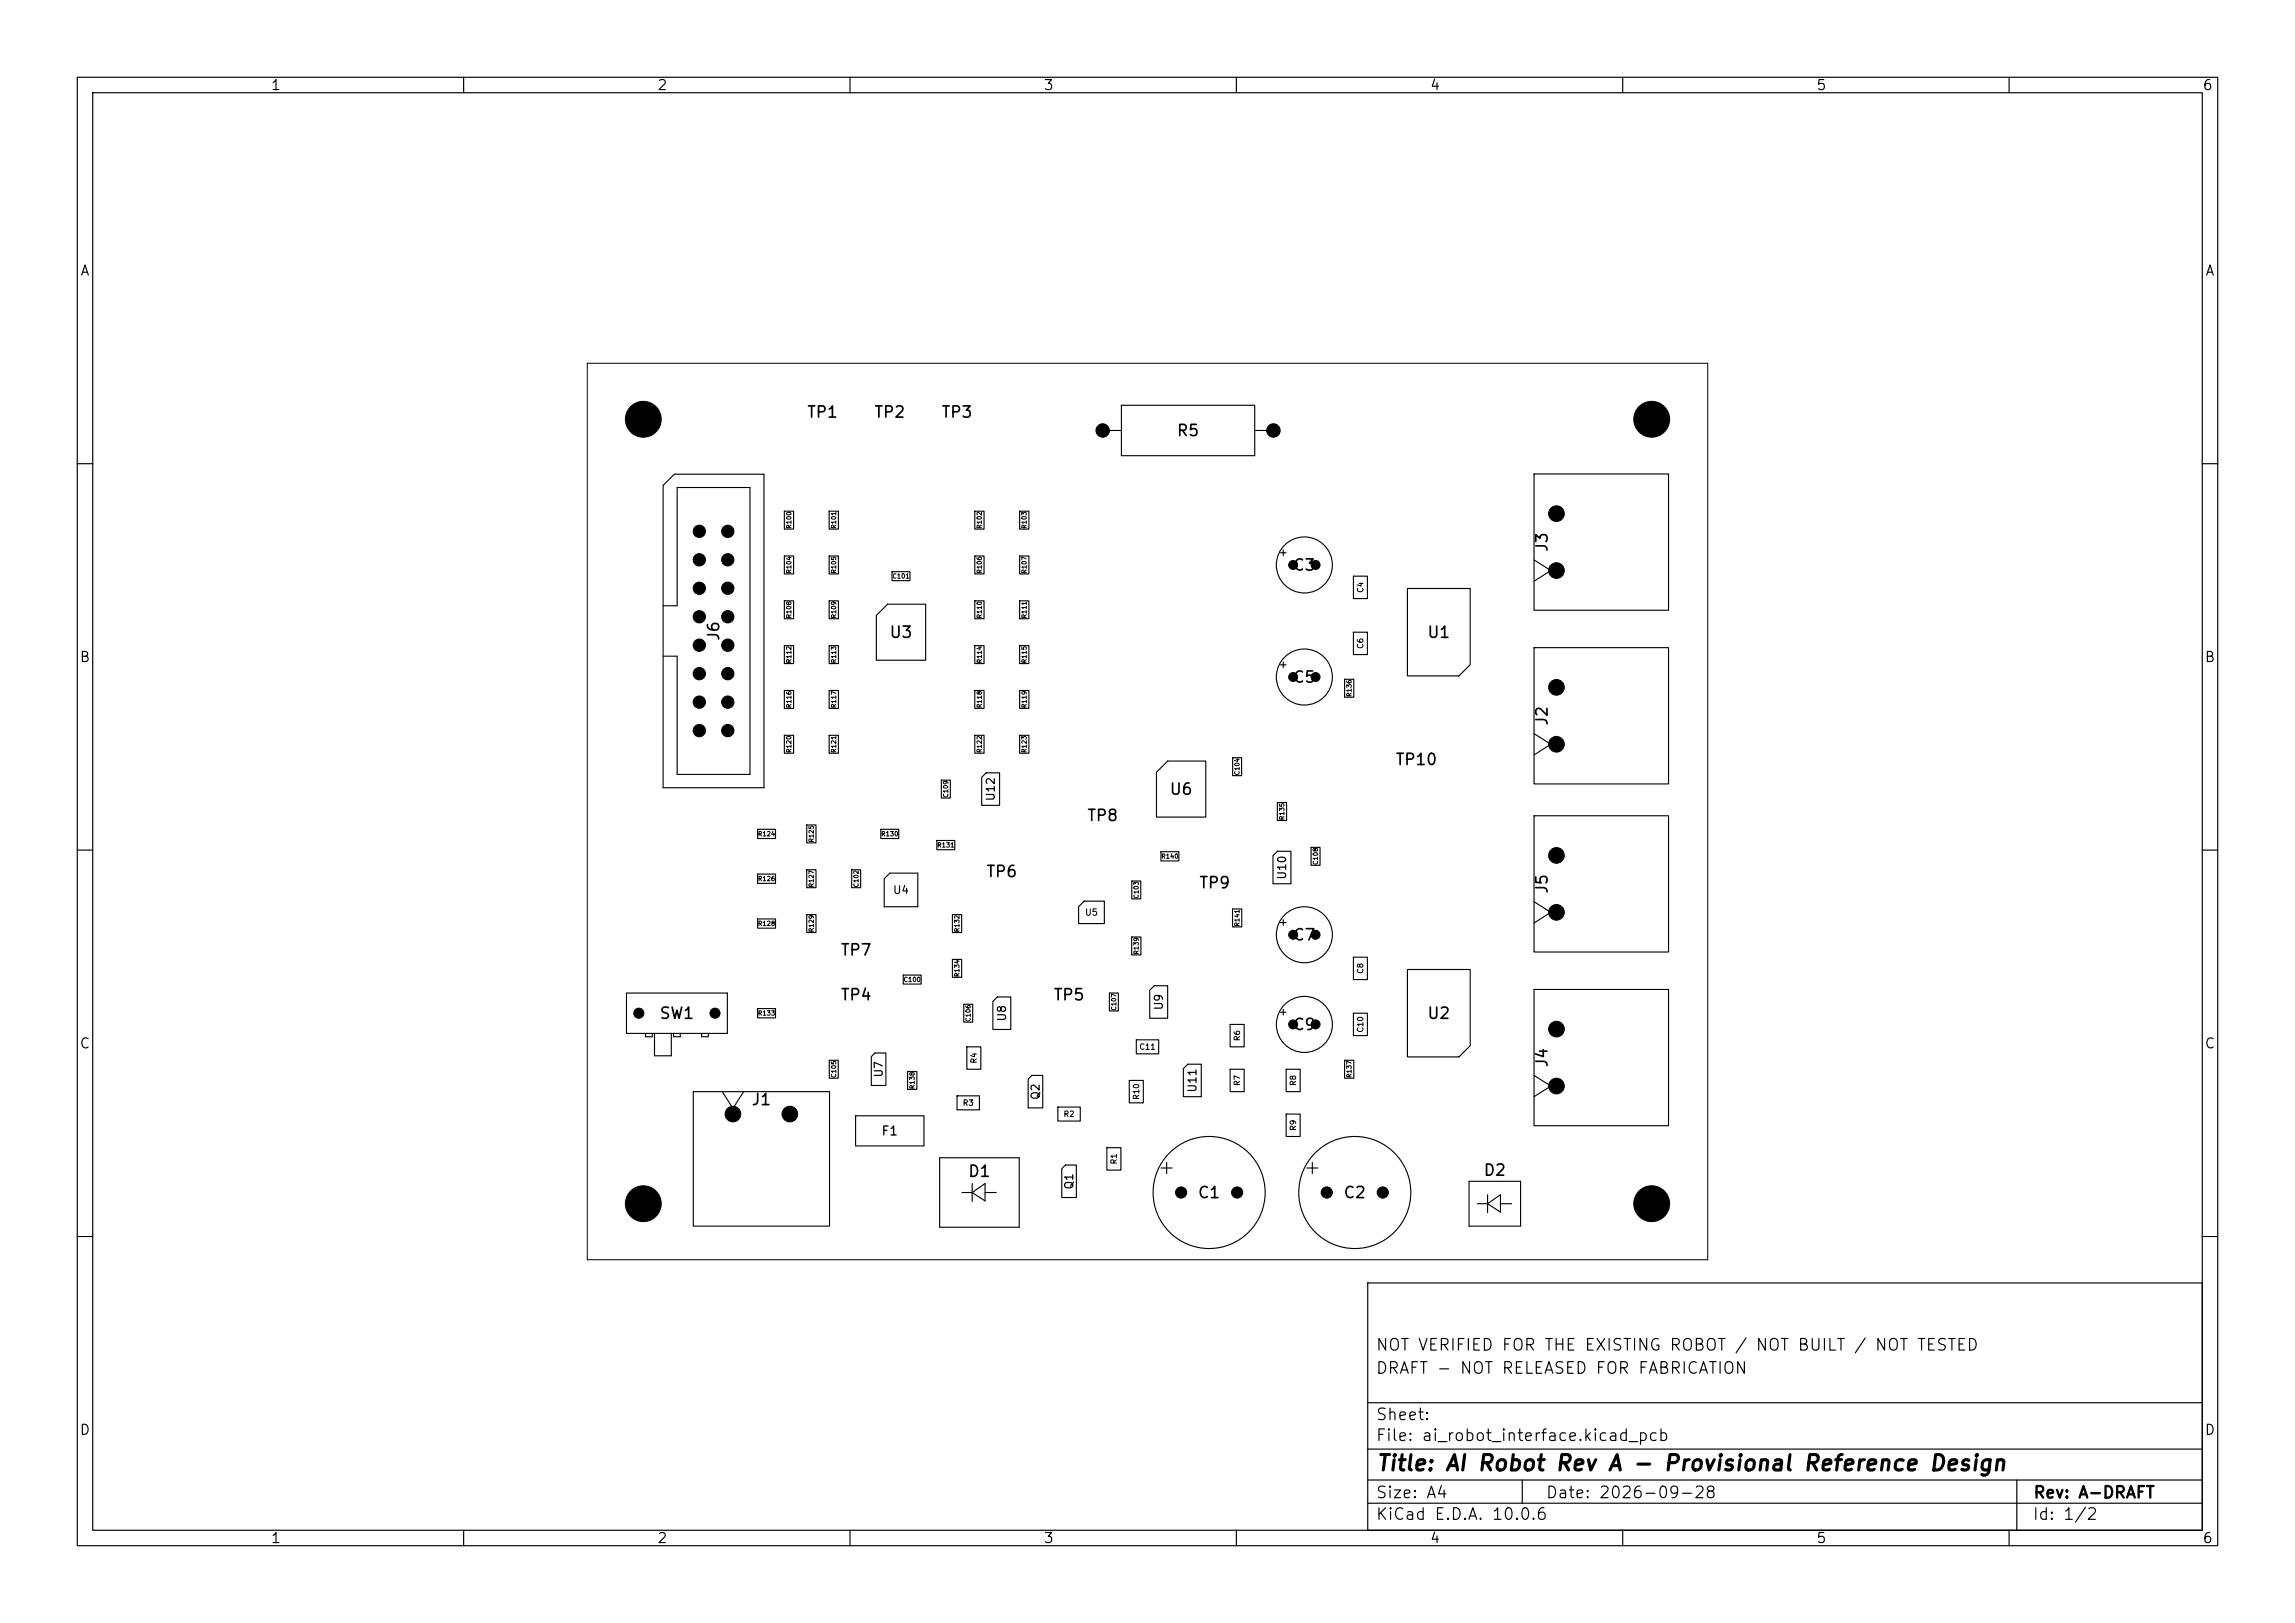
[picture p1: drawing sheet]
<svg xmlns="http://www.w3.org/2000/svg" width="297mm" height="210mm" viewBox="0 0 297 210" stroke-linecap="round" stroke-linejoin="round" font-family="sans-serif">
<defs><g id="words">
<text font-size="2" x="178" y="190.8">Title: AI Robot Rev A - Provisional Reference Design</text>
<g font-size="1.5">
<text x="178" y="178.1">DRAFT - NOT RELEASED FOR FABRICATION</text>
<text x="178" y="175.1">NOT VERIFIED FOR THE EXISTING ROBOT / NOT BUILT / NOT TESTED</text>
<text x="178" y="184.1">Sheet:</text>
<text x="178" y="186.8">File: ai_robot_interface.kicad_pcb</text>
<text x="178" y="197">KiCad E.D.A. 10.0.6</text>
<text x="178" y="194.2">Size: A4</text>
<text x="200" y="194.2">Date: 2026-09-28</text>
<text x="263" y="197">Id: 1/2</text>
<text x="263" y="194.2">Rev: A-DRAFT</text>
</g>
<g font-size="1.4">
<text x="104.3" y="54.4">TP1</text>
<text x="113" y="54.4">TP2</text>
<text x="121.7" y="54.4">TP3</text>
<text x="152.2" y="56.8">R5</text>
<text x="200.6" y="71.5" transform="rotate(-90 200.6 71.5)">J3</text>
<text x="167.2" y="74.2">C3</text>
<text x="93.4" y="83" transform="rotate(-90 93.4 83)">J6</text>
<text x="115" y="82.9">U3</text>
<text x="184.6" y="82.9">U1</text>
<text x="167.2" y="88.7">C5</text>
<text x="200.6" y="94" transform="rotate(-90 200.6 94)">J2</text>
<text x="180.5" y="99.4">TP10</text>
<text x="140.6" y="106.6">TP8</text>
<text x="151.3" y="103.2">U6</text>
<text x="127.5" y="113.9">TP6</text>
<text x="155.1" y="115.3">TP9</text>
<text x="200.6" y="115.8" transform="rotate(-90 200.6 115.8)">J5</text>
<text x="108.7" y="124">TP7</text>
<text x="167.2" y="122.1">C7</text>
<text x="108.7" y="129.8">TP4</text>
<text x="136.2" y="129.8">TP5</text>
<text x="85.2" y="132.2">SW1</text>
<text x="167.2" y="133.7">C9</text>
<text x="184.6" y="132.2">U2</text>
<text x="97.1" y="143.4">J1</text>
<text x="200.6" y="138.2" transform="rotate(-90 200.6 138.2)">J4</text>
<text x="125.2" y="152.6">D1</text>
<text x="154.9" y="155.4">C1</text>
<text x="173.8" y="155.4">C2</text>
<text x="191.9" y="152.5">D2</text>
</g>
<g font-size="1.3">
<text x="35" y="12">1</text>
<text x="85" y="12">2</text>
<text x="135" y="12">3</text>
<text x="185" y="12">4</text>
<text x="235" y="12">5</text>
<text x="285" y="12">6</text>
<text x="10.3" y="36">A</text>
<text x="285.3" y="36">A</text>
<text x="10.2" y="86">B</text>
<text x="285.2" y="86">B</text>
<text x="10.2" y="136">C</text>
<text x="285.2" y="136">C</text>
<text x="10.2" y="186">D</text>
<text x="285.2" y="186">D</text>
<text x="35" y="200">1</text>
<text x="85" y="200">2</text>
<text x="135" y="200">3</text>
<text x="185" y="200">4</text>
<text x="235" y="200">5</text>
<text x="285" y="200">6</text>
</g>
<text font-size="1.2" x="114" y="147.2">F1</text>
<g font-size="1">
<text x="129" y="103.7" transform="rotate(-90 129 103.7)">U12</text>
<text x="166.7" y="113.9" transform="rotate(-90 166.7 113.9)">U10</text>
<text x="115.5" y="115.9">U4</text>
<text x="150.7" y="130.8" transform="rotate(-90 150.7 130.8)">U9</text>
<text x="130.4" y="132.3" transform="rotate(-90 130.4 132.3)">U8</text>
<text x="114.5" y="139.5" transform="rotate(-90 114.5 139.5)">U7</text>
<text x="134.8" y="142.4" transform="rotate(-90 134.8 142.4)">Q2</text>
<text x="155.1" y="141.4" transform="rotate(-90 155.1 141.4)">U11</text>
<text x="139.1" y="154" transform="rotate(-90 139.1 154)">Q1</text>
</g>
<text font-size=".8" x="140.3" y="118.7">U5</text>
<g font-size=".7">
<text x="176.6" y="76.8" transform="rotate(-90 176.6 76.8)">C4</text>
<text x="176.6" y="84" transform="rotate(-90 176.6 84)">C6</text>
<text x="176.6" y="126.1" transform="rotate(-90 176.6 126.1)">C8</text>
<text x="126.6" y="137.7" transform="rotate(-90 126.6 137.7)">R4</text>
<text x="147.4" y="136">C11</text>
<text x="160.6" y="134.8" transform="rotate(-90 160.6 134.8)">R6</text>
<text x="176.6" y="133.7" transform="rotate(-90 176.6 133.7)">C10</text>
<text x="124.5" y="143.3">R3</text>
<text x="147.6" y="142.4" transform="rotate(-90 147.6 142.4)">R10</text>
<text x="160.6" y="140.6" transform="rotate(-90 160.6 140.6)">R7</text>
<text x="167.9" y="140.6" transform="rotate(-90 167.9 140.6)">R8</text>
<text x="137.6" y="144.7">R2</text>
<text x="167.9" y="146.4" transform="rotate(-90 167.9 146.4)">R9</text>
<text x="144.7" y="150.7" transform="rotate(-90 144.7 150.7)">R1</text>
</g>
<g font-size=".6">
<text x="102.5" y="68.5" transform="rotate(-90 102.5 68.5)">R100</text>
<text x="108.3" y="68.5" transform="rotate(-90 108.3 68.5)">R101</text>
<text x="127.2" y="68.5" transform="rotate(-90 127.2 68.5)">R102</text>
<text x="133" y="68.5" transform="rotate(-90 133 68.5)">R103</text>
<text x="102.5" y="74.3" transform="rotate(-90 102.5 74.3)">R104</text>
<text x="108.3" y="74.3" transform="rotate(-90 108.3 74.3)">R105</text>
<text x="115.4" y="75">C101</text>
<text x="127.2" y="74.3" transform="rotate(-90 127.2 74.3)">R106</text>
<text x="133" y="74.3" transform="rotate(-90 133 74.3)">R107</text>
<text x="102.5" y="80.1" transform="rotate(-90 102.5 80.1)">R108</text>
<text x="108.3" y="80.1" transform="rotate(-90 108.3 80.1)">R109</text>
<text x="127.2" y="80.1" transform="rotate(-90 127.2 80.1)">R110</text>
<text x="133" y="80.1" transform="rotate(-90 133 80.1)">R111</text>
<text x="102.5" y="85.9" transform="rotate(-90 102.5 85.9)">R112</text>
<text x="108.3" y="85.9" transform="rotate(-90 108.3 85.9)">R113</text>
<text x="127.2" y="85.9" transform="rotate(-90 127.2 85.9)">R114</text>
<text x="133" y="85.9" transform="rotate(-90 133 85.9)">R115</text>
<text x="102.5" y="91.7" transform="rotate(-90 102.5 91.7)">R116</text>
<text x="108.3" y="91.7" transform="rotate(-90 108.3 91.7)">R117</text>
<text x="127.2" y="91.7" transform="rotate(-90 127.2 91.7)">R118</text>
<text x="133" y="91.7" transform="rotate(-90 133 91.7)">R119</text>
<text x="175" y="90.2" transform="rotate(-90 175 90.2)">R136</text>
<text x="102.5" y="97.5" transform="rotate(-90 102.5 97.5)">R120</text>
<text x="108.3" y="97.5" transform="rotate(-90 108.3 97.5)">R121</text>
<text x="127.2" y="97.5" transform="rotate(-90 127.2 97.5)">R122</text>
<text x="133" y="97.5" transform="rotate(-90 133 97.5)">R123</text>
<text x="160.5" y="100.4" transform="rotate(-90 160.5 100.4)">C104</text>
<text x="122.8" y="103.3" transform="rotate(-90 122.8 103.3)">C109</text>
<text x="166.3" y="106.2" transform="rotate(-90 166.3 106.2)">R135</text>
<text x="98" y="108.3">R124</text>
<text x="105.4" y="109.1" transform="rotate(-90 105.4 109.1)">R125</text>
<text x="114" y="108.3">R130</text>
<text x="121.2" y="109.8">R131</text>
<text x="150.2" y="111.2">R140</text>
<text x="170.7" y="112" transform="rotate(-90 170.7 112)">C108</text>
<text x="98" y="114.1">R126</text>
<text x="98" y="119.9">R128</text>
<text x="105.4" y="114.9" transform="rotate(-90 105.4 114.9)">R127</text>
<text x="111.2" y="114.9" transform="rotate(-90 111.2 114.9)">C102</text>
<text x="147.5" y="116.3" transform="rotate(-90 147.5 116.3)">C103</text>
<text x="160.5" y="120" transform="rotate(-90 160.5 120)">R141</text>
<text x="105.4" y="120.7" transform="rotate(-90 105.4 120.7)">R129</text>
<text x="124.3" y="120.7" transform="rotate(-90 124.3 120.7)">R132</text>
<text x="147.5" y="123.6" transform="rotate(-90 147.5 123.6)">R139</text>
<text x="98" y="131.5">R133</text>
<text x="116.9" y="127.2">C100</text>
<text x="124.3" y="126.5" transform="rotate(-90 124.3 126.5)">R134</text>
<text x="144.6" y="130.8" transform="rotate(-90 144.6 130.8)">C107</text>
<text x="125.7" y="132.3" transform="rotate(-90 125.7 132.3)">C106</text>
<text x="108.3" y="139.5" transform="rotate(-90 108.3 139.5)">C105</text>
<text x="118.5" y="141" transform="rotate(-90 118.5 141)">R138</text>
<text x="175" y="139.5" transform="rotate(-90 175 139.5)">R137</text>
</g>
</g></defs>
<g fill="none" stroke="#000" stroke-width=".15">
<path d="M10 10h277v190h-277zM12 12h273v186h-273zM60 10v2M110 10v2M160 10v2M210 10v2M260 10v2M10 60h2M285 60h2M10 110h2M285 110h2M10 160h2"/>
<path d="M177 166h108v32h-108zM285 160h2M60 198v2M110 198v2M160 198v2M177 194.5h108M177 191.5h108M177 187.5h108M177 181.5h108M197 191.5v3M210 198v2M260 198v2"/>
<path d="M261 191.5v6.5"/>
</g>
<g fill="none" stroke="#000" stroke-width=".14">
<path d="M142.7 55.7h2.4M145.1 52.4h17.3v6.6h-17.3zM162.4 55.7h2.4M85.8 62.8l1.5-1.4h11.6v40.5h-13.1zM85.8 78.4h1.8v-15.3h9.5v37.1h-9.5v-15.3h-1.8M101.5 66.1h1.2v2.4h-1.2zM101.5 77.7h1.2v2.4h-1.2zM101.5 71.9h1.2v2.4h-1.2zM107.3 71.9h1.2v2.4h-1.2zM107.3 66.1h1.2v2.4h-1.2zM107.3 77.7h1.2v2.4h-1.2zM113.4 79.6l1.5-1.4h4.9v7.2h-6.4z"/>
<path d="M115.4 74h2.4v1.1h-2.4zM126.2 71.9h1.1v2.4h-1.1zM126.2 66.1h1.1v2.4h-1.1zM126.2 77.7h1.1v2.4h-1.1zM132 71.9h1.1v2.4h-1.1zM132 66.1h1.1v2.4h-1.1zM132 77.7h1.1v2.4h-1.1zM165.7 71.5h.7M166.1 71.2v.7M175.1 74.6h1.9v2.9h-1.9zM182.1 76.1h8.2v9.9l-1.5 1.5h-6.7zM198.5 72.5l2.2 1.3-2.2 1.4"/>
<path d="M198.5 61.3h17.4v17.7h-17.4zM101.5 95.1h1.2v2.4h-1.2zM101.5 83.5h1.2v2.4h-1.2zM101.5 89.3h1.2v2.4h-1.2zM107.3 95.1h1.2v2.4h-1.2zM107.3 89.3h1.2v2.4h-1.2zM107.3 83.5h1.2v2.4h-1.2zM126.2 95.1h1.1v2.4h-1.1zM126.2 83.5h1.1v2.4h-1.1zM126.2 89.3h1.1v2.4h-1.1zM132 89.3h1.1v2.4h-1.1zM132 95.1h1.1v2.4h-1.1z"/>
<path d="M132 83.5h1.1v2.4h-1.1zM149.7 99.9l1.4-1.4h4.9v7.2h-6.3zM159.5 98h1.2v2.4h-1.2zM165.7 86h.7M166.1 85.7v.7M174 87.9h1.2v2.3h-1.2zM175.1 81.8h1.9v2.9h-1.9zM198.5 94.9l2.2 1.4-2.2 1.4M198.5 83.8h17.4v17.6h-17.4zM98 113.1h2.4v1.2h-2.4zM98 118.9h2.4v1.2h-2.4zM98 107.3h2.4v1.2h-2.4z"/>
<path d="M104.4 106.7h1.2v2.4h-1.2zM104.4 118.3h1.2v2.4h-1.2zM104.4 112.5h1.2v2.4h-1.2zM110.2 112.5h1.2v2.4h-1.2zM114 107.3h2.3v1.2h-2.3zM114.4 113.7l.8-.7h3.6v4.3h-4.4zM121.2 108.8h2.4v1.2h-2.4zM121.8 100.9h1.2v2.4h-1.2zM123.3 118.3h1.1v2.4h-1.1zM127.6 100h1.8v4.2h-2.4v-3.6zM140.3 116.6h2.6v2.9h-3.3v-2.2zM146.5 114h1.1v2.3h-1.1z"/>
<path d="M150.2 110.2h2.4v1.2h-2.4zM159.5 117.6h1.2v2.3h-1.2zM164.7 110.7l.6-.5h1.8v4.2h-2.4zM165.3 103.8h1.2v2.4h-1.2zM165.7 119.4h.7M166.1 119v.7M169.7 109.6h1.1v2.4h-1.1zM198.5 116.7l2.2 1.4-2.2 1.3M198.5 105.6h17.4v17.6h-17.4zM81.1 128.5h13v5.2h-13zM83.5 133.7v.4h.9v-.4M84.7 133.7v2.9h2.2v-2.9"/>
<path d="M87.2 133.7v.4h.8v-.4M90.8 133.7v.4h.9v-.4M98 130.5h2.4v1.2h-2.4zM107.3 137.2h1.2v2.3h-1.2zM112.8 136.7l.4-.4h1.4v4.2h-1.8zM116.9 126.2h2.3v1.1h-2.3zM117.5 138.6h1.1v2.4h-1.1zM123.3 124.1h1.1v2.4h-1.1zM124.7 129.9h1.2v2.4h-1.2zM125.1 135.5h1.8v2.9h-1.8zM129.1 129h1.7v4.2h-2.3v-3.6zM133.5 139.2h1.4v4.2h-1.8v-3.8z"/>
<path d="M143.6 128.5h1.1v2.3h-1.1zM146.1 139.8h1.9v2.9h-1.9zM146.5 121.2h1.1v2.4h-1.1zM147.1 134.5h2.9v1.9h-2.9zM149.4 127.6h1.7v4.2h-2.3v-3.7zM153.7 137.7h1.8v4.2h-2.4v-3.6zM159.2 138.4h1.8v2.9h-1.8zM159.2 132.6h1.8v2.9h-1.8zM165.7 131h.7M166.1 130.6v.7M166.4 138.4h1.9v2.9h-1.9zM174 137.2h1.2v2.3h-1.2z"/>
<path d="M175.1 131.1h1.9v2.9h-1.9zM175.1 123.9h1.9v2.9h-1.9zM182.1 125.4h8.2v9.9l-1.5 1.5h-6.7zM198.5 139.2l2.2 1.3-2.2 1.4M198.5 128h17.4v17.7h-17.4zM89.7 141.3h17.7v17.4h-17.7zM93.5 141.3l1.4 2.1 1.3-2.1M110.7 144.4h8.9v3.9h-8.9zM121.6 149.8h10.3v9h-10.3zM123.9 141.8h2.9v1.8h-2.9zM124.5 154.3h1.3M125.8 153.1v2.4"/>
<path d="M125.8 154.3l1.7-1.2v2.3zM127.5 154.3h1.4M136.9 143.2h2.9v1.9h-2.9zM137.9 150.8h1.4v4.2h-1.9v-3.8zM143.2 148.5h1.9v2.9h-1.9zM150.3 151.1h1.4M151 150.4v1.5M166.4 144.2h1.9v2.9h-1.9zM169.1 151.1h1.5M169.8 150.4v1.5M190.1 152.9h6.7v5.8h-6.7zM191.2 155.8h1.3"/>
<path d="M192.5 154.6v2.3M192.5 155.8l1.7-1.2v2.2zM194.2 155.8h1.4"/>
<circle cx="168.8" cy="73.1" r="3.6"/>
<circle cx="168.8" cy="87.6" r="3.6"/>
<circle cx="168.8" cy="132.6" r="3.6"/>
<circle cx="168.8" cy="121" r="3.6"/>
<circle cx="156.5" cy="154.3" r="7.2"/>
<circle cx="175.3" cy="154.3" r="7.2"/>
</g>
<path d="M76 47h145v116h-145z" fill="none" stroke="#000" stroke-width=".13"/>
<g fill="#000" stroke="#000" stroke-width=".13">
<circle cx="83.3" cy="54.3" r="2.32"/>
<circle cx="142.7" cy="55.7" r=".87"/>
<circle cx="164.8" cy="55.7" r=".87"/>
<circle cx="213.8" cy="54.3" r="2.32"/>
<circle cx="90.5" cy="79.8" r=".8"/>
<circle cx="90.5" cy="72.4" r=".8"/>
<circle cx="90.5" cy="68.8" r=".8"/>
<circle cx="90.5" cy="76.1" r=".8"/>
<circle cx="94.2" cy="68.8" r=".8"/>
<circle cx="94.2" cy="72.4" r=".8"/>
<circle cx="94.2" cy="76.1" r=".8"/>
<circle cx="94.2" cy="79.8" r=".8"/>
<circle cx="167.4" cy="73.1" r=".58"/>
<circle cx="170.3" cy="73.1" r=".58"/>
<circle cx="201.4" cy="66.5" r="1.01"/>
<circle cx="201.4" cy="73.8" r="1.01"/>
<circle cx="90.5" cy="83.5" r=".8"/>
<circle cx="90.5" cy="90.9" r=".8"/>
<circle cx="90.5" cy="87.2" r=".8"/>
<circle cx="90.5" cy="94.5" r=".8"/>
<circle cx="94.2" cy="90.9" r=".8"/>
<circle cx="94.2" cy="94.5" r=".8"/>
<circle cx="94.2" cy="83.5" r=".8"/>
<circle cx="94.2" cy="87.2" r=".8"/>
<circle cx="167.4" cy="87.6" r=".58"/>
<circle cx="170.3" cy="87.6" r=".58"/>
<circle cx="201.4" cy="88.9" r="1.01"/>
<circle cx="201.4" cy="96.3" r="1.01"/>
<circle cx="201.4" cy="118.1" r="1.01"/>
<circle cx="201.4" cy="110.7" r="1.01"/>
<circle cx="82.7" cy="131.1" r=".65"/>
<circle cx="92.5" cy="131.1" r=".65"/>
<circle cx="167.4" cy="121" r=".58"/>
<circle cx="167.4" cy="132.6" r=".58"/>
<circle cx="170.3" cy="121" r=".58"/>
<circle cx="170.3" cy="132.6" r=".58"/>
<circle cx="201.4" cy="133.2" r="1.01"/>
<circle cx="83.3" cy="155.8" r="2.32"/>
<circle cx="94.9" cy="144.2" r="1.01"/>
<circle cx="102.2" cy="144.2" r="1.01"/>
<circle cx="152.9" cy="154.3" r=".72"/>
<circle cx="160.1" cy="154.3" r=".72"/>
<circle cx="171.7" cy="154.3" r=".72"/>
<circle cx="179" cy="154.3" r=".72"/>
<circle cx="201.4" cy="140.5" r="1.01"/>
<circle cx="213.8" cy="155.8" r="2.32"/>
</g>
<use href="#words"/>
</svg>
